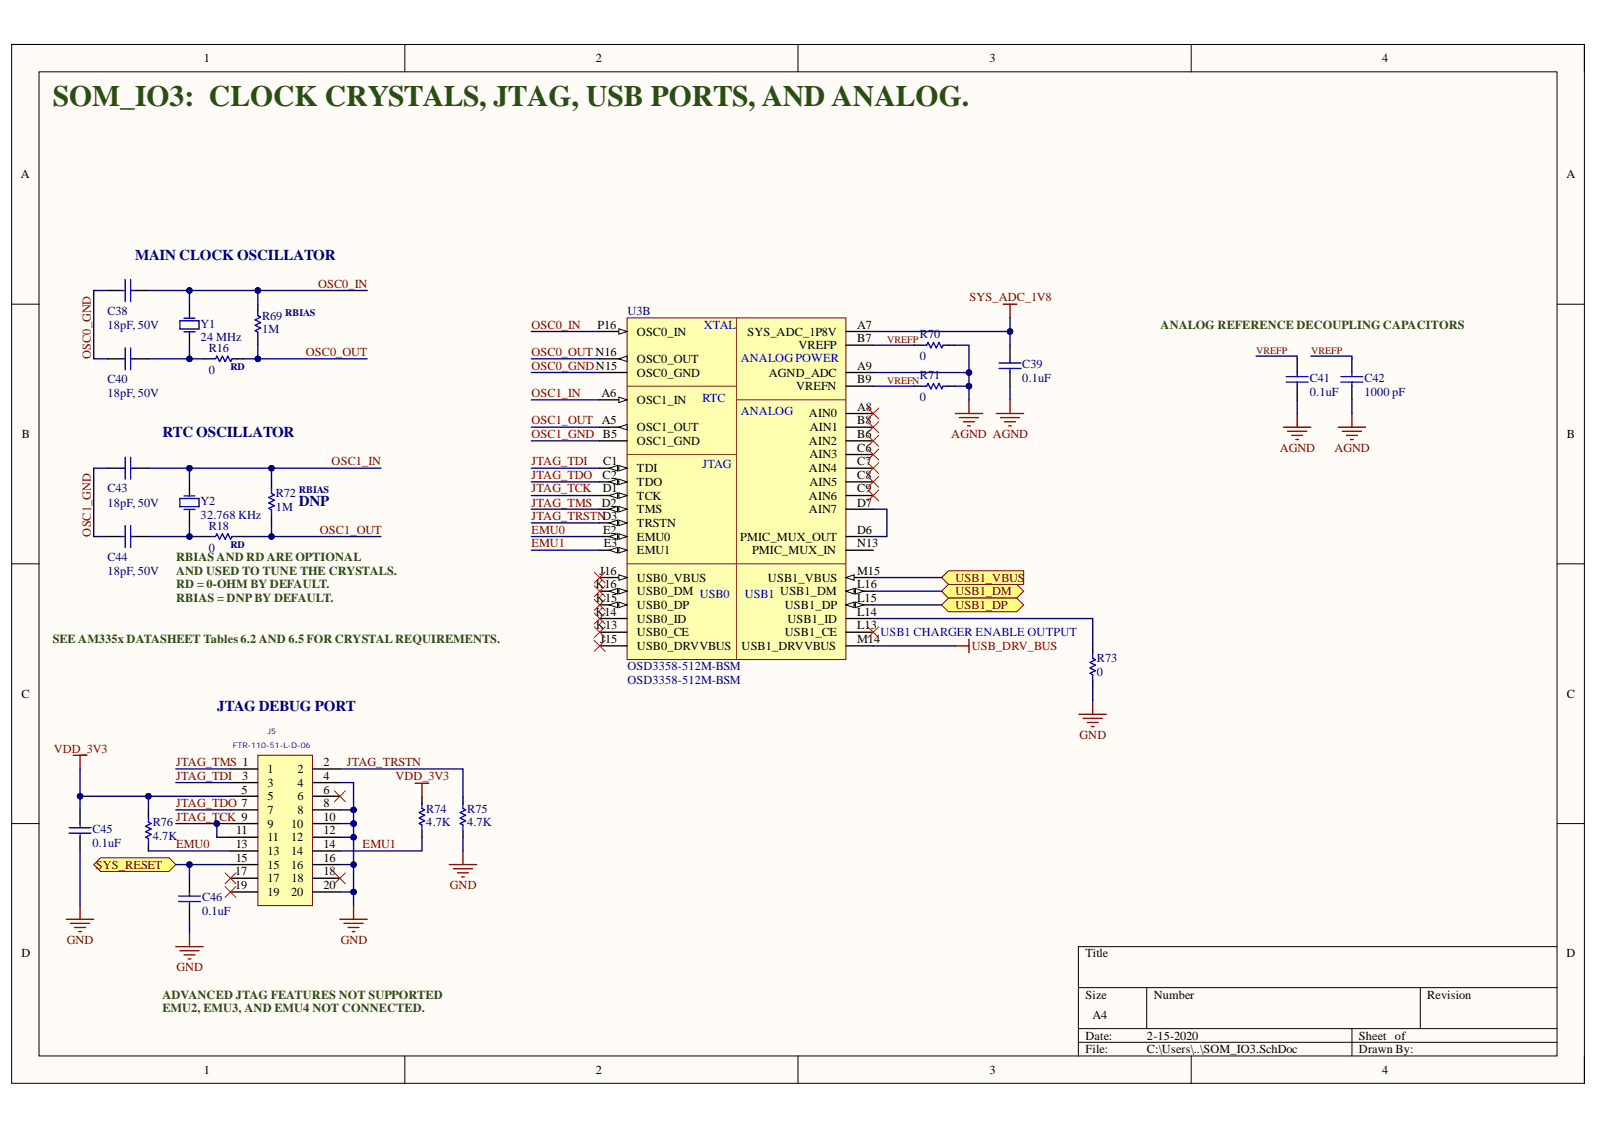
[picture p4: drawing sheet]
<svg xmlns="http://www.w3.org/2000/svg" width="297mm" height="210mm" viewBox="0 0 297 210" stroke-linecap="round" stroke-linejoin="round" font-family="sans-serif">
<defs><g id="words">
<text font-size="5.5" fill="#274e13" x="9.8" y="19.8">SOM_IO3: CLOCK CRYSTALS, JTAG, USB PORTS, AND ANALOG.</text>
<g font-size="2.8" fill="#000080">
<text x="25.1" y="48.3">MAIN CLOCK OSCILLATOR</text>
<text x="30.2" y="81.3">RTC OSCILLATOR</text>
<text x="55.6" y="94">DNP</text>
<text x="40.4" y="132.1">JTAG DEBUG PORT</text>
</g>
<g font-size="2.8" fill="#00f">
<text x="51.2" y="92.3">COR72</text>
<text x="203.6" y="123">COR73</text>
</g>
<g font-size="2.3">
<text x="37.9" y="11.6">1</text>
<text x="110.9" y="11.6">2</text>
<text x="184.1" y="11.6">3</text>
<text x="257.1" y="11.6">4</text>
<text x="3.9" y="33.1">A</text>
<text x="291.4" y="33.1">A</text>
<text x="111.1" y="61.1">P16</text>
<text x="118.5" y="62.4">OSC0_IN</text>
<text x="139" y="62.4">SYS_ADC_1P8V</text>
<text x="148.5" y="64.9">VREFP</text>
<text x="159.4" y="61.1">A7</text>
<text x="159.4" y="63.7">B7</text>
<text x="118.5" y="67.5">OSC0_OUT</text>
<text x="118.5" y="70">OSC0_GND</text>
<text x="143" y="70">AGND_ADC</text>
<text x="159.4" y="68.7">A9</text>
<text x="159.4" y="71.3">B9</text>
<text x="111.9" y="73.8">A6</text>
<text x="118.5" y="75.1">OSC1_IN</text>
<text x="148.1" y="72.5">VREFN</text>
<text x="150.5" y="77.6">AIN0</text>
<text x="159.4" y="76.3">A8</text>
<text x="4.1" y="81.4">B</text>
<text x="112" y="78.9">A5</text>
<text x="118.5" y="80.1">OSC1_OUT</text>
<text x="118.5" y="82.7">OSC1_GND</text>
<text x="150.5" y="82.7">AIN2</text>
<text x="150.6" y="80.1">AIN1</text>
<text x="159.4" y="78.9">B8</text>
<text x="159.4" y="81.4">B6</text>
<text x="159.4" y="84">C6</text>
<text x="291.4" y="81.4">B</text>
<text x="112" y="89">C2</text>
<text x="112.2" y="86.5">C1</text>
<text x="118.5" y="87.8">TDI</text>
<text x="150.5" y="87.8">AIN4</text>
<text x="150.5" y="85.2">AIN3</text>
<text x="159.4" y="86.5">C7</text>
<text x="159.4" y="89">C8</text>
<text x="112" y="94.2">D2</text>
<text x="112.1" y="91.6">D1</text>
<text x="118.5" y="90.3">TDO</text>
<text x="118.5" y="92.9">TCK</text>
<text x="118.5" y="95.4">TMS</text>
<text x="150.5" y="92.9">AIN6</text>
<text x="150.5" y="95.4">AIN7</text>
<text x="150.5" y="90.3">AIN5</text>
<text x="159.4" y="91.6">C9</text>
<text x="159.4" y="94.2">D7</text>
<text x="112.2" y="99.3">E2</text>
<text x="112.3" y="101.8">E3</text>
<text x="118.5" y="98">TRSTN</text>
<text x="118.5" y="100.5">EMU0</text>
<text x="137.7" y="100.5">PMIC_MUX_OUT</text>
<text x="159.4" y="99.3">D6</text>
<text x="159.4" y="101.8">N13</text>
<text x="111.5" y="106.9">J16</text>
<text x="118.5" y="103.1">EMU1</text>
<text x="139.9" y="103.1">PMIC_MUX_IN</text>
<text x="159.4" y="106.9">M15</text>
<text x="110.8" y="109.4">K16</text>
<text x="110.9" y="111.9">K15</text>
<text x="118.5" y="108.1">USB0_VBUS</text>
<text x="118.5" y="110.7">USB0_DM USB0</text>
<text x="118.5" y="113.2">USB0_DP</text>
<text x="142.8" y="108.1">USB1_VBUS</text>
<text x="146" y="113.2">USB1_DP</text>
<text x="159.4" y="109.4">L16</text>
<text x="159.4" y="111.9">L15</text>
<text x="110.8" y="114.5">K14</text>
<text x="110.9" y="117">K13</text>
<text x="111.6" y="119.5">J15</text>
<text x="118.5" y="115.7">USB0_ID</text>
<text x="118.5" y="118.3">USB0_CE</text>
<text x="146" y="118.3">USB1_CE</text>
<text x="146.5" y="115.7">USB1_ID</text>
<text x="159.4" y="114.5">L14</text>
<text x="159.4" y="117">L13</text>
<text x="159.4" y="119.5">M14</text>
<text x="118.5" y="120.8">USB0_DRVVBUS</text>
<text x="137.9" y="120.8">USB1_DRVVBUS</text>
<text x="4" y="129.7">C</text>
<text x="291.4" y="129.7">C</text>
<text x="49.8" y="143.7">1</text>
<text x="55.3" y="143.7">2</text>
<text x="60.2" y="142.5">2</text>
<text x="44.9" y="147.5">5</text>
<text x="45" y="145">3</text>
<text x="49.8" y="146.3">3</text>
<text x="49.8" y="148.8">5</text>
<text x="55.3" y="146.3">4</text>
<text x="55.3" y="148.8">6</text>
<text x="60.2" y="145">4</text>
<text x="60.2" y="147.5">6</text>
<text x="43.9" y="155.1">11</text>
<text x="49.8" y="151.3">7</text>
<text x="49.8" y="153.9">9</text>
<text x="54.2" y="153.9">10</text>
<text x="55.3" y="151.3">8</text>
<text x="60.2" y="150.1">8</text>
<text x="60.2" y="152.6">10</text>
<text x="60.2" y="155.1">12</text>
<text x="43.8" y="157.7">13</text>
<text x="43.8" y="160.2">15</text>
<text x="49.8" y="156.4">11</text>
<text x="49.8" y="158.9">13</text>
<text x="49.8" y="161.5">15</text>
<text x="54.2" y="156.4">12</text>
<text x="54.2" y="158.9">14</text>
<text x="54.2" y="161.5">16</text>
<text x="60.2" y="157.7">14</text>
<text x="60.2" y="160.2">16</text>
<text x="43.7" y="162.7">17</text>
<text x="43.7" y="165.3">19</text>
<text x="49.8" y="164">17</text>
<text x="49.8" y="166.6">19</text>
<text x="54.2" y="166.6">20</text>
<text x="54.2" y="164">18</text>
<text x="60.2" y="162.7">18</text>
<text x="60.2" y="165.3">20</text>
<text x="4" y="178">D</text>
<text x="201.9" y="178">Title</text>
<text x="291.4" y="178">D</text>
<text x="201.9" y="185.7">Size</text>
<text x="214.6" y="185.7">Number</text>
<text x="265.5" y="185.7">Revision</text>
<text x="203.2" y="189.5">A4</text>
<text x="201.9" y="193.3">Date:</text>
<text x="201.9" y="195.8">File:</text>
<text x="213.3" y="193.3">2-15-2020</text>
<text x="213.3" y="195.8">C:\Users\..\SOM_IO3.SchDoc</text>
<text x="252.8" y="193.3">Sheet of</text>
<text x="252.8" y="195.8">Drawn By:</text>
<text x="37.9" y="199.6">1</text>
<text x="110.9" y="199.6">2</text>
<text x="184.1" y="199.6">3</text>
<text x="257.1" y="199.6">4</text>
</g>
<g font-size="2.3" fill="#800000">
<text x="59.2" y="53.5">OSC0_IN</text>
<text x="180.3" y="56.1">SYS_ADC_1V8</text>
<text x="98.8" y="61.1">OSC0_IN</text>
<text x="16.9" y="66.7" transform="rotate(-90 16.9 66.7)">OSC0_GND</text>
<text x="56.9" y="66.2">OSC0_OUT</text>
<text x="98.8" y="66.2">OSC0_OUT N16</text>
<text x="98.8" y="68.7">OSC0_GNDN15</text>
<text x="98.8" y="73.8">OSC1_IN</text>
<text x="98.8" y="78.9">OSC1_OUT</text>
<text x="98.8" y="81.4">OSC1_GND B5</text>
<text x="176.9" y="81.4">AGND AGND</text>
<text x="238" y="84">AGND</text>
<text x="248.2" y="84">AGND</text>
<text x="61.7" y="86.5">OSC1_IN</text>
<text x="98.8" y="86.5">JTAG_TDI</text>
<text x="98.8" y="89">JTAG_TDO</text>
<text x="98.8" y="91.6">JTAG_TCK</text>
<text x="98.8" y="94.2">JTAG_TMS</text>
<text x="16.9" y="99.8" transform="rotate(-90 16.9 99.8)">OSC1_GND</text>
<text x="59.5" y="99.3">OSC1_OUT</text>
<text x="98.8" y="96.7">JTAG_TRSTND3</text>
<text x="98.8" y="101.8">EMU1</text>
<text x="98.8" y="99.3">EMU0</text>
<text x="177.7" y="110.7">USB1_DM</text>
<text x="177.7" y="113.2">USB1_DP</text>
<text x="177.7" y="108.1">USB1_VBUS</text>
<text x="180.8" y="120.8">USB_DRV_BUS</text>
<text x="200.8" y="137.4">GND</text>
<text x="10" y="139.9">VDD_3V3</text>
<text x="32.7" y="142.5">JTAG_TMS 1</text>
<text x="64.5" y="142.5">JTAG_TRSTN</text>
<text x="32.7" y="145">JTAG_TDI</text>
<text x="73.5" y="145.1">VDD_3V3</text>
<text x="32.7" y="150.1">JTAG_TDO 7</text>
<text x="32.7" y="152.6">JTAG_TCK 9</text>
<text x="17.9" y="161.5">SYS_RESET</text>
<text x="32.7" y="157.7">EMU0</text>
<text x="67.4" y="157.7">EMU1</text>
<text x="83.7" y="165.3">GND</text>
<text x="12.4" y="175.4">GND</text>
<text x="63.4" y="175.4">GND</text>
<text x="32.8" y="180.6">GND</text>
</g>
<g font-size="2.3" fill="#000080">
<text x="20" y="58.6">C38</text>
<text x="48.7" y="59.4">R69</text>
<text x="116.7" y="58.6">U3B</text>
<text x="20" y="61.1">18pF, 50V</text>
<text x="37.3" y="61">Y1</text>
<text x="37.3" y="63.5">24 MHz</text>
<text x="38.8" y="65.4">R16</text>
<text x="48.7" y="62">1M</text>
<text x="171.1" y="62.9">R70</text>
<text x="20" y="71.3">C40</text>
<text x="38.8" y="69.5">0</text>
<text x="171.1" y="70.5">R71</text>
<text x="171.1" y="67">0</text>
<text x="190.1" y="68.5">C39</text>
<text x="190.1" y="71">0.1uF</text>
<text x="243.6" y="71">C41</text>
<text x="253.8" y="71">C42</text>
<text x="20" y="73.8">18pF, 50V</text>
<text x="171.1" y="74.6">0</text>
<text x="243.6" y="73.6">0.1uF</text>
<text x="253.8" y="73.6">1000 pF</text>
<text x="20" y="91.6">C43</text>
<text x="20" y="94.2">18pF, 50V</text>
<text x="37.3" y="93.9">Y2</text>
<text x="51.3" y="92.5">R72</text>
<text x="51.3" y="95">1M</text>
<text x="37.3" y="96.5">32.768 KHz</text>
<text x="38.8" y="98.5">R18</text>
<text x="20" y="104.3">C44</text>
<text x="20" y="106.9">18pF, 50V</text>
<text x="38.8" y="102.6">0</text>
<text x="116.7" y="124.6">OSD3358-512M-BSM</text>
<text x="204" y="123.1">R73</text>
<text x="204" y="125.7">0</text>
<text x="116.7" y="127.2">OSD3358-512M-BSM</text>
<text x="17.2" y="154.9">C45</text>
<text x="28.4" y="153.6">R76</text>
<text x="79.3" y="151.1">R74</text>
<text x="79.3" y="153.6">4.7K</text>
<text x="86.9" y="151.1">R75</text>
<text x="86.9" y="153.6">4.7K</text>
<text x="17.2" y="157.4">0.1uF</text>
<text x="28.4" y="156.2">4.7K</text>
<text x="37.6" y="167.6">C46</text>
<text x="37.6" y="170.1">0.1uF</text>
</g>
<g font-size="2.3" fill="#00f">
<text x="130.9" y="61.1">XTAL</text>
<text x="137.8" y="67.2">ANALOGPOWER</text>
<text x="130.7" y="74.8">RTC</text>
<text x="137.8" y="77.1">ANALOG</text>
<text x="130.7" y="87">JTAG</text>
<text x="138.5" y="111.2">USB1 USB1_DM</text>
<text x="163.7" y="118.3">USB1 CHARGER ENABLE OUTPUT</text>
</g>
<g font-size="2.3" fill="#274e13">
<text x="215.9" y="61.1">ANALOG REFERENCE DECOUPLING CAPACITORS</text>
<text x="32.7" y="104.3">RBIAS AND RD ARE OPTIONAL</text>
<text x="32.7" y="106.9">AND USED TO TUNE THE CRYSTALS.</text>
<text x="32.7" y="109.4">RD = 0-OHM BY DEFAULT.</text>
<text x="32.7" y="111.9">RBIAS = DNPBY DEFAULT.</text>
<text x="9.8" y="119.5">SEE AM335x DATASHEET Tables 6.2 AND 6.5 FOR CRYSTALREQUIREMENTS.</text>
<text x="30.2" y="185.7">ADVANCED JTAG FEATURES NOT SUPPORTED</text>
<text x="30.2" y="188.2">EMU2, EMU3, AND EMU4 NOT CONNECTED.</text>
</g>
<g font-size="1.9" fill="#000080">
<text x="53.1" y="58.7">RBIAS</text>
<text x="42.9" y="68.8">RD</text>
<text x="55.6" y="91.7">RBIAS</text>
<text x="42.9" y="101.9">RD</text>
</g>
<g font-size="1.9" fill="#800000">
<text x="165" y="63.7">VREFP</text>
<text x="233.6" y="65.8">VREFP</text>
<text x="243.9" y="65.8">VREFP</text>
<text x="165" y="71.4">VREFN</text>
</g>
<g font-size="1.4" fill="#000080">
<text x="49.8" y="136.5">J5</text>
<text x="43.3" y="139.1">FTR-110-51-L-D-06</text>
</g>
</g></defs>
<path d="M2.2 8.3h292.5v193.1h-292.5z" fill-rule="evenodd" fill="#fffcf8"/>
<path d="M2.2 8.3h292.5v193.1h-292.5z" fill="none" stroke="#000" stroke-width=".19"/>
<path d="M7.3 13.4h282.3v182.9h-282.3z" fill-rule="evenodd" fill="#fffcf8"/>
<g fill="none" stroke="#000" stroke-width=".19">
<path d="M2.2 8.3h5.1M7.3 13.4h282.3v182.9h-282.3zM75.3 8.3v5M148.4 8.3v5M221.6 8.3v5.1M289.6 8.3h5.1v5.1M2.2 56.6h5.1M289.6 56.6h5.1M2.2 104.8h5.1M289.6 104.8h5.1M2.2 153.1h5.1M289.6 153.1h5.1"/>
<path d="M289.6 176h-89v20.3M75.3 196.3v5.1M148.4 196.3v5.1M200.6 183.6h89M200.6 191.2h89M200.6 193.8h89M213.3 183.6v7.6M221.6 196.3v5.1M251.5 191.2v5.1M264.2 183.6v7.6M294.7 196.3v5.1"/>
</g>
<path d="M116.6 59.1h40.7v63.5h-40.7z" fill-rule="evenodd" fill="#ffffb0"/>
<path d="M116.6 59.1h40.7v63.5h-40.7z" fill="none" stroke="#800000" stroke-width=".19"/>
<path d="M111.5 61.6h5.1" fill="none" stroke="#000" stroke-width=".25"/>
<path d="M115.1 61.1l1.5 .5-1.5 .5z" fill="#f8fcff"/>
<path d="M115.1 61.1l1.5 .5-1.5 .5z" fill="none" stroke="#000" stroke-width=".19"/>
<path d="M111.5 66.7h5.1" fill="none" stroke="#000" stroke-width=".25"/>
<path d="M115.1 66.7l1.5-.5v1z" fill="#f8fcff"/>
<path d="M115.1 66.7l1.5-.5v1z" fill="none" stroke="#000" stroke-width=".19"/>
<path d="M111.5 69.3h5.1M111.5 74.3h5.1M157.3 61.6h5.1" fill="none" stroke="#000" stroke-width=".25"/>
<path d="M115.1 73.8l1.5 .5-1.5 .5z" fill="#f8fcff"/>
<path d="M115.1 73.8l1.5 .5-1.5 .5z" fill="none" stroke="#000" stroke-width=".19"/>
<path d="M111.5 79.4h5.1" fill="none" stroke="#000" stroke-width=".25"/>
<path d="M115.1 79.4l1.5-.5v1z" fill="#f8fcff"/>
<path d="M115.1 79.4l1.5-.5v1z" fill="none" stroke="#000" stroke-width=".19"/>
<path d="M111.5 82h5.1M111.5 87h5.1" fill="none" stroke="#000" stroke-width=".25"/>
<path d="M116.6 71.8h20.4M116.6 84.5h20.4" fill="none" stroke="#7d3b00" stroke-width=".19"/>
<path d="M115.1 86.5l1.5 .5-1.5 .6z" fill="#f8fcff"/>
<path d="M115.1 86.5l1.5 .5-1.5 .6z" fill="none" stroke="#000" stroke-width=".19"/>
<path d="M113.3 87l1.6-.5v1.1z" fill="#f8fcff"/>
<path d="M113.3 87l1.6-.5v1.1z" fill="none" stroke="#000" stroke-width=".19"/>
<path d="M111.5 89.6h5.1" fill="none" stroke="#000" stroke-width=".25"/>
<path d="M115.1 89.1l1.5 .5-1.5 .5z" fill="#f8fcff"/>
<path d="M115.1 89.1l1.5 .5-1.5 .5z" fill="none" stroke="#000" stroke-width=".19"/>
<path d="M113.3 89.6l1.6-.5v1z" fill="#f8fcff"/>
<path d="M113.3 89.6l1.6-.5v1z" fill="none" stroke="#000" stroke-width=".19"/>
<path d="M111.5 92.1h5.1" fill="none" stroke="#000" stroke-width=".25"/>
<path d="M115.1 91.6l1.5 .5-1.5 .5z" fill="#f8fcff"/>
<path d="M115.1 91.6l1.5 .5-1.5 .5z" fill="none" stroke="#000" stroke-width=".19"/>
<path d="M113.3 92.1l1.6-.5v1z" fill="#f8fcff"/>
<path d="M113.3 92.1l1.6-.5v1z" fill="none" stroke="#000" stroke-width=".19"/>
<path d="M111.5 94.7h5.1" fill="none" stroke="#000" stroke-width=".25"/>
<path d="M115.1 94.2l1.5 .5-1.5 .5z" fill="#f8fcff"/>
<path d="M115.1 94.2l1.5 .5-1.5 .5z" fill="none" stroke="#000" stroke-width=".19"/>
<path d="M113.3 94.7l1.6-.5v1z" fill="#f8fcff"/>
<path d="M113.3 94.7l1.6-.5v1z" fill="none" stroke="#000" stroke-width=".19"/>
<path d="M111.5 97.2h5.1" fill="none" stroke="#000" stroke-width=".25"/>
<path d="M115.1 96.7l1.5 .5-1.5 .5z" fill="#f8fcff"/>
<path d="M115.1 96.7l1.5 .5-1.5 .5z" fill="none" stroke="#000" stroke-width=".19"/>
<path d="M113.3 97.2l1.6-.5v1z" fill="#f8fcff"/>
<path d="M113.3 97.2l1.6-.5v1z" fill="none" stroke="#000" stroke-width=".19"/>
<path d="M111.5 107.4h5.1" fill="none" stroke="#000" stroke-width=".25"/>
<path d="M115.1 106.9l1.5 .5-1.5 .5z" fill="#f8fcff"/>
<path d="M115.1 106.9l1.5 .5-1.5 .5z" fill="none" stroke="#000" stroke-width=".19"/>
<path d="M111.5 109.9h5.1" fill="none" stroke="#000" stroke-width=".25"/>
<path d="M115.1 109.4l1.5 .5-1.5 .5z" fill="#f8fcff"/>
<path d="M115.1 109.4l1.5 .5-1.5 .5z" fill="none" stroke="#000" stroke-width=".19"/>
<path d="M113.3 109.9l1.6-.5v1z" fill="#f8fcff"/>
<path d="M113.3 109.9l1.6-.5v1z" fill="none" stroke="#000" stroke-width=".19"/>
<path d="M111.5 112.5h5.1" fill="none" stroke="#000" stroke-width=".25"/>
<path d="M115.1 112l1.5 .5-1.5 .5z" fill="#f8fcff"/>
<path d="M115.1 112l1.5 .5-1.5 .5z" fill="none" stroke="#000" stroke-width=".19"/>
<path d="M113.3 112.5l1.6-.5v1z" fill="#f8fcff"/>
<path d="M113.3 112.5l1.6-.5v1z" fill="none" stroke="#000" stroke-width=".19"/>
<g fill="none" stroke="#000" stroke-width=".25">
<path d="M157.3 64.2h5.1M157.3 69.3h5.1M157.3 71.8h5.1M157.3 76.9h5.1M157.3 79.4h5.1M157.3 82h5.1M157.3 84.5h5.1M157.3 87h5.1M157.3 89.6h5.1M157.3 92.1h5.1M157.3 94.7h5.1M157.3 99.8h5.1"/>
<path d="M111.5 115h5.1M111.5 117.5h5.1M157.3 102.3h5.1M157.3 107.4h5.1M111.5 120.1h5.1"/>
</g>
<path d="M137 74.3h20.3" fill="none" stroke="#7d3b00" stroke-width=".19"/>
<path d="M157.3 107.4l1.6-.5v1z" fill="#f8fcff"/>
<path d="M157.3 107.4l1.6-.5v1z" fill="none" stroke="#000" stroke-width=".19"/>
<path d="M157.3 109.9h5.1" fill="none" stroke="#000" stroke-width=".25"/>
<path d="M157.3 109.9l1.6-.5v1z" fill="#f8fcff"/>
<path d="M157.3 109.9l1.6-.5v1z" fill="none" stroke="#000" stroke-width=".19"/>
<path d="M159.1 109.4l1.5 .5-1.5 .5z" fill="#f8fcff"/>
<path d="M159.1 109.4l1.5 .5-1.5 .5z" fill="none" stroke="#000" stroke-width=".19"/>
<path d="M157.3 112.5h5.1" fill="none" stroke="#000" stroke-width=".25"/>
<path d="M157.3 112.5l1.6-.5v1z" fill="#f8fcff"/>
<path d="M157.3 112.5l1.6-.5v1z" fill="none" stroke="#000" stroke-width=".19"/>
<path d="M159.1 112l1.5 .5-1.5 .5z" fill="#f8fcff"/>
<path d="M159.1 112l1.5 .5-1.5 .5z" fill="none" stroke="#000" stroke-width=".19"/>
<path d="M111.5 99.8h5.1M157.3 115h5.1M157.3 117.5h5.1M157.3 120.1h5.1" fill="none" stroke="#000" stroke-width=".25"/>
<path d="M137 59.1v63.5" fill="none" stroke="#7d3b00" stroke-width=".19"/>
<path d="M115.1 99.2l1.5 .6-1.5 .5z" fill="#f8fcff"/>
<path d="M115.1 99.2l1.5 .6-1.5 .5z" fill="none" stroke="#000" stroke-width=".19"/>
<path d="M113.3 99.8l1.6-.6v1.1z" fill="#f8fcff"/>
<path d="M113.3 99.8l1.6-.6v1.1z" fill="none" stroke="#000" stroke-width=".19"/>
<path d="M111.5 102.3h5.1" fill="none" stroke="#000" stroke-width=".25"/>
<path d="M115.1 101.8l1.5 .5-1.5 .5z" fill="#f8fcff"/>
<path d="M115.1 101.8l1.5 .5-1.5 .5z" fill="none" stroke="#000" stroke-width=".19"/>
<path d="M113.3 102.3l1.6-.5v1z" fill="#f8fcff"/>
<path d="M113.3 102.3l1.6-.5v1z" fill="none" stroke="#000" stroke-width=".19"/>
<path d="M116.6 104.8h40.7" fill="none" stroke="#7d3b00" stroke-width=".19"/>
<g fill="none" stroke="#000" stroke-width=".25">
<path d="M20 54h2.5M25.1 54h2.5M35.2 56.7v2.5M48 56.6v1.2M20 66.7h2.5M25.1 66.7h2.5M35.2 61.7v2.5M37.8 66.7h1.2M44 66.7h1.3M48 62.8v1.3M20 99.8h2.5M20 87h2.5"/>
<path d="M25.1 99.8h2.5M25.1 87h2.5M35.2 89.7v2.5M35.2 94.7v2.5M37.8 99.8h1.2M44 99.8h1.3M50.5 95.8v1.3"/>
</g>
<g fill="none" stroke="#00f" stroke-width=".25">
<path d="M22.5 54h.8M23.3 52v4M24.3 54h.8M24.3 52v4M33.5 59.6h3.5v1.6h-3.5zM34.2 59.2h2M48 57.7v1l.5 .3-1.1 .5 1.1 .5-1.1 .5 1.1 .5-1.1 .5 .6 .2v1.1M22.5 66.7h.8M23.3 64.7v4M24.3 66.7h.8M24.3 64.7v4M34.2 61.7h2.1"/>
<path d="M39.1 66.7h1l.2-.5 .6 1 .5-1 .5 1 .5-1 .5 1 .2-.5h1.1M22.5 99.8h.8M22.5 87h.8M23.3 85v4.1M23.3 97.7v4.1M24.3 99.8h.8M24.3 85v4.1M24.3 97.7v4.1M24.3 87h.8M33.5 92.7h3.5v1.5h-3.5zM34.2 94.7h2.1M34.2 92.2h2"/>
<path d="M39.1 99.8h1l.2-.6 .6 1.1 .5-1.1 .5 1.1 .5-1.1 .5 1.1 .2-.5h1.1M51 92l-1 .5 1 .5-1 .5 1 .5-1 .5 .5 .3v1"/>
</g>
<path d="M175.1 109.9l1.3-1.3h12.7l1.3 1.3-1.3 1.3h-12.7z" fill-rule="evenodd" fill="#ffff80"/>
<path d="M175.1 109.9l1.3-1.3h12.7l1.3 1.3-1.3 1.3h-12.7z" fill="none" stroke="#800000" stroke-width=".19"/>
<path d="M175.1 112.5l1.3-1.3h12.7l1.3 1.3-1.3 1.2h-12.7z" fill-rule="evenodd" fill="#ffff80"/>
<path d="M175.1 112.5l1.3-1.3h12.7l1.3 1.3-1.3 1.2h-12.7z" fill="none" stroke="#800000" stroke-width=".19"/>
<path d="M175.1 107.4l1.3-1.3h14v2.5h-14z" fill-rule="evenodd" fill="#ffff80"/>
<path d="M175.1 107.4l1.3-1.3h14v2.5h-14z" fill="none" stroke="#800000" stroke-width=".19"/>
<path d="M203.2 120.1v1.2M203.2 126.3v1.3" fill="none" stroke="#000" stroke-width=".25"/>
<path d="M203.7 123.7l-1 .5 1 .5-1 .5 .5 .2v1.1" fill="none" stroke="#00f" stroke-width=".25"/>
<path d="M200.7 132.8h5.1M201.5 133.6h3.5M202.2 134.3h2.1M203 135.1h.5M203.2 130.3v2.5" fill="none" stroke="#800000" stroke-width=".25"/>
<g fill="none" stroke="#f00" stroke-width=".19">
<path d="M161.4 75.9l2 2M161.4 78.4l2 2M163.4 75.9l-2 2M163.4 78.4l-2 2M161.4 80.9l2 2.1M161.4 83.5l2 2M161.4 86l2 2.1M161.4 88.6l2 2M161.4 91.1l2 2M163.4 80.9l-2 2.1M163.4 83.5l-2 2M163.4 86l-2 2.1"/>
<path d="M163.4 88.6l-2 2M163.4 91.1l-2 2M110.5 106.4l2.1 2M110.5 108.9l2.1 2M110.5 111.4l2.1 2.1M110.5 114l2.1 2M110.5 116.5l2.1 2.1M110.5 119.1l2.1 2M112.6 106.4l-2.1 2M112.6 108.9l-2.1 2M112.6 111.4l-2.1 2.1M112.6 114l-2.1 2"/>
<path d="M112.6 116.5l-2.1 2.1M112.6 119.1l-2.1 2M161.4 116.5l2 2.1M163.4 116.5l-2 2.1"/>
</g>
<path d="M48 140.4h10.1v28h-10.1z" fill-rule="evenodd" fill="#ffffb0"/>
<path d="M48 140.4h10.1v28h-10.1z" fill="none" stroke="#800000" stroke-width=".19"/>
<g fill="none" stroke="#000" stroke-width=".25">
<path d="M42.9 143h5.1M42.9 145.5h5.1M42.9 148h5.1M42.9 150.6h5.1M42.9 153.1h5.1M42.9 155.7h5.1M42.9 158.2h5.1M58.1 143h5.1M58.1 145.5h5.1M58.1 148h5.1M58.1 150.6h5.1M58.1 153.1h5.1"/>
<path d="M58.1 155.7h5.1M58.1 158.2h5.1M42.9 160.7h5.1M42.9 163.3h5.1M42.9 165.8h5.1M58.1 160.7h5.1M58.1 163.3h5.1M58.1 165.8h5.1"/>
</g>
<path d="M17.4 160.7l1.3-1.2h12.7l1.3 1.2-1.3 1.3h-12.7z" fill-rule="evenodd" fill="#ffff80"/>
<path d="M17.4 160.7l1.3-1.2h12.7l1.3 1.2-1.3 1.3h-12.7z" fill="none" stroke="#800000" stroke-width=".19"/>
<g fill="none" stroke="#800000" stroke-width=".25">
<path d="M186.6 56.6h2.5M187.9 56.6v2.5M177.7 76.9h5.1M178.4 77.6h3.6M179.2 78.4h2M180 79.2h.5M180.2 74.3v2.6M185.3 76.9h5.1M186.1 77.6h3.5M186.8 78.4h2.1M187.6 79.2h.5M187.9 74.3v2.6"/>
<path d="M238.7 79.4h5.1M241.3 76.9v2.5M248.9 79.4h5.1M251.5 76.9v2.5M239.5 80.2h3.6M240.3 80.9h2M241 81.7h.5M249.7 80.2h3.5M250.4 80.9h2.1M251.2 81.7h.5M180.2 118.8v2.6M177.7 120.1h2.5"/>
<path d="M13.6 140.4h2.6M14.9 140.4v2.6M77.2 145.6h2.6M78.5 145.6v2.6M86.1 158.2v2.5M12.3 170.9h5.1M13.1 171.7h3.6M13.9 172.4h2M14.6 173.2h.5M14.9 168.4v2.5M32.7 176h5.1M33.5 176.8h3.5"/>
<path d="M34.2 177.5h2.1M35 178.3h.5M35.2 173.5v2.5M63.2 170.9h5.1M64 171.7h3.5M64.7 172.4h2.1M65.5 173.2h.5M65.8 168.4v2.5M83.6 160.7h5.1M84.3 161.5h3.6M85.1 162.3h2M85.9 163h.5"/>
</g>
<g fill="none" stroke="#000" stroke-width=".25">
<path d="M170 71.8h1.3M170 64.2h1.3M176.3 71.8h1.3M176.3 64.2h1.3M187.9 64.2v2.5M187.9 69.3v2.5M241.3 66.7v2.6M241.3 71.8v2.5M251.5 66.7v2.6M251.5 71.8v2.5M14.9 150.6v2.5M14.9 155.7v2.5"/>
<path d="M27.6 150.7v1.3M27.6 157v1.2M78.5 148.2v1.2M78.5 154.4v1.3M86.1 148.2v1.2M86.1 154.4v1.3M35.2 163.3v2.5M35.2 168.4v2.5"/>
</g>
<g fill="none" stroke="#00f" stroke-width=".25">
<path d="M171.3 71.8h1.1l.2-.5 .5 1 .5-1 .5 1 .5-1 .6 1 .2-.5h1M171.3 64.2h1.1l.2-.5 .5 1 .5-1 .5 1 .5-1 .6 1 .2-.5h1M185.8 67.5h4.1M185.8 68.5h4.1M187.9 66.7v.8M187.9 68.5v.8M239.2 70h4.1M239.2 71h4.1M241.3 69.3v.7M241.3 71v.8M249.4 70h4.1M249.4 71h4.1"/>
<path d="M251.5 69.3v.7M251.5 71v.8M12.9 153.9h4M12.9 154.9h4M14.9 153.1v.8M14.9 154.9v.8M27.6 151.8v1l.5 .3-1 .5 1 .5-1 .5 1 .5-1 .5 .5 .3v1M78.5 149.3v1l.5 .3-1 .5 1 .5-1 .5 1 .5-1 .5 .5 .3v1M86.1 149.3v1l.5 .3-1 .5 1 .5-1 .5 1 .5-1 .5 .5 .3v1M33.2 166.6h4.1M33.2 167.6h4.1M35.2 165.8v.8"/>
<path d="M35.2 167.6v.8"/>
</g>
<path d="M62.2 147l2 2.1M64.2 147l-2 2.1M41.9 162.3l2 2M41.9 164.8l2 2M43.9 162.3l-2 2M43.9 164.8l-2 2M62.2 162.3l2 2M64.2 162.3l-2 2" fill="none" stroke="#f00" stroke-width=".19"/>
<path d="M27.6 54h7.6v2.7" fill="none" stroke="#000080" stroke-width=".25"/>
<circle cx="35.2" cy="54" r=".51" fill="#000080"/>
<circle cx="35.2" cy="54" r=".51" fill="none" stroke="#000080" stroke-width=".19"/>
<path d="M35.2 64.2v2.5h-7.6" fill="none" stroke="#000080" stroke-width=".25"/>
<circle cx="35.2" cy="66.7" r=".51" fill="#000080"/>
<circle cx="35.2" cy="66.7" r=".51" fill="none" stroke="#000080" stroke-width=".19"/>
<path d="M35.2 66.7h2.6" fill="none" stroke="#000080" stroke-width=".25"/>
<circle cx="35.2" cy="66.7" r=".51" fill="#000080"/>
<circle cx="35.2" cy="66.7" r=".51" fill="none" stroke="#000080" stroke-width=".19"/>
<path d="M20 54h-2.6v12.7h2.6M27.6 87h7.6v2.7" fill="none" stroke="#000080" stroke-width=".25"/>
<circle cx="35.2" cy="87" r=".51" fill="#000080"/>
<circle cx="35.2" cy="87" r=".51" fill="none" stroke="#000080" stroke-width=".19"/>
<path d="M35.2 97.2v2.6h-7.6" fill="none" stroke="#000080" stroke-width=".25"/>
<circle cx="35.2" cy="99.8" r=".51" fill="#000080"/>
<circle cx="35.2" cy="99.8" r=".51" fill="none" stroke="#000080" stroke-width=".19"/>
<path d="M20 87h-2.6v12.8h2.6M35.2 99.8h2.6" fill="none" stroke="#000080" stroke-width=".25"/>
<circle cx="35.2" cy="99.8" r=".51" fill="#000080"/>
<circle cx="35.2" cy="99.8" r=".51" fill="none" stroke="#000080" stroke-width=".19"/>
<path d="M45.3 66.7h23" fill="none" stroke="#000080" stroke-width=".25"/>
<circle cx="48" cy="66.7" r=".51" fill="#000080"/>
<circle cx="48" cy="66.7" r=".51" fill="none" stroke="#000080" stroke-width=".19"/>
<path d="M35.2 54h33.1M98.8 66.7h12.7M98.8 79.4h12.7" fill="none" stroke="#000080" stroke-width=".25"/>
<circle cx="48" cy="54" r=".51" fill="#000080"/>
<circle cx="48" cy="54" r=".51" fill="none" stroke="#000080" stroke-width=".19"/>
<circle cx="35.2" cy="54" r=".51" fill="#000080"/>
<circle cx="35.2" cy="54" r=".51" fill="none" stroke="#000080" stroke-width=".19"/>
<path d="M98.8 61.6h12.7M98.8 74.3h12.7M35.2 87h35.6" fill="none" stroke="#000080" stroke-width=".25"/>
<circle cx="50.5" cy="87" r=".51" fill="#000080"/>
<circle cx="50.5" cy="87" r=".51" fill="none" stroke="#000080" stroke-width=".19"/>
<circle cx="35.2" cy="87" r=".51" fill="#000080"/>
<circle cx="35.2" cy="87" r=".51" fill="none" stroke="#000080" stroke-width=".19"/>
<path d="M48 54v2.6M98.8 69.3h12.7M98.8 82h12.7" fill="none" stroke="#000080" stroke-width=".25"/>
<circle cx="48" cy="54" r=".51" fill="#000080"/>
<circle cx="48" cy="54" r=".51" fill="none" stroke="#000080" stroke-width=".19"/>
<path d="M48 64.1v2.6" fill="none" stroke="#000080" stroke-width=".25"/>
<circle cx="48" cy="66.7" r=".51" fill="#000080"/>
<circle cx="48" cy="66.7" r=".51" fill="none" stroke="#000080" stroke-width=".19"/>
<path d="M50.5 87v2.6" fill="none" stroke="#000080" stroke-width=".25"/>
<circle cx="50.5" cy="87" r=".51" fill="#000080"/>
<circle cx="50.5" cy="87" r=".51" fill="none" stroke="#000080" stroke-width=".19"/>
<path d="M50.5 97.1v2.7" fill="none" stroke="#000080" stroke-width=".25"/>
<circle cx="50.5" cy="99.8" r=".51" fill="#000080"/>
<circle cx="50.5" cy="99.8" r=".51" fill="none" stroke="#000080" stroke-width=".19"/>
<path d="M45.3 99.8h25.5" fill="none" stroke="#000080" stroke-width=".25"/>
<circle cx="50.5" cy="99.8" r=".51" fill="#000080"/>
<circle cx="50.5" cy="99.8" r=".51" fill="none" stroke="#000080" stroke-width=".19"/>
<g fill="none" stroke="#000080" stroke-width=".25">
<path d="M98.8 87h12.7M98.8 89.6h12.7M98.8 92.1h12.7M98.8 94.7h12.7M98.8 97.2h12.7M98.8 99.8h12.7M98.8 102.3h12.7M162.4 115h40.8v5.1M162.4 109.9h12.7M162.4 112.5h12.7M162.4 107.4h12.7M203.2 127.6v2.7"/>
<path d="M32.7 153.1h10.2"/>
</g>
<circle cx="40.3" cy="153.1" r=".51" fill="#000080"/>
<circle cx="40.3" cy="153.1" r=".51" fill="none" stroke="#000080" stroke-width=".19"/>
<path d="M32.7 150.6h10.2M32.7 145.5h10.2M32.7 143h10.2M40.3 153.1v2.6h2.6" fill="none" stroke="#000080" stroke-width=".25"/>
<circle cx="40.3" cy="153.1" r=".51" fill="#000080"/>
<circle cx="40.3" cy="153.1" r=".51" fill="none" stroke="#000080" stroke-width=".19"/>
<path d="M14.9 143v5h28M14.9 158.2v10.2" fill="none" stroke="#000080" stroke-width=".25"/>
<circle cx="14.9" cy="148" r=".51" fill="#000080"/>
<circle cx="14.9" cy="148" r=".51" fill="none" stroke="#000080" stroke-width=".19"/>
<circle cx="27.6" cy="148" r=".51" fill="#000080"/>
<circle cx="27.6" cy="148" r=".51" fill="none" stroke="#000080" stroke-width=".19"/>
<path d="M14.9 148v2.6" fill="none" stroke="#000080" stroke-width=".25"/>
<circle cx="14.9" cy="148" r=".51" fill="#000080"/>
<circle cx="14.9" cy="148" r=".51" fill="none" stroke="#000080" stroke-width=".19"/>
<path d="M32.7 160.7h2.5v2.6M35.2 170.9v2.6" fill="none" stroke="#000080" stroke-width=".25"/>
<circle cx="35.2" cy="160.7" r=".51" fill="#000080"/>
<circle cx="35.2" cy="160.7" r=".51" fill="none" stroke="#000080" stroke-width=".19"/>
<path d="M35.2 160.7h7.7" fill="none" stroke="#000080" stroke-width=".25"/>
<circle cx="35.2" cy="160.7" r=".51" fill="#000080"/>
<circle cx="35.2" cy="160.7" r=".51" fill="none" stroke="#000080" stroke-width=".19"/>
<path d="M63.2 150.6h2.6" fill="none" stroke="#000080" stroke-width=".25"/>
<circle cx="65.8" cy="150.6" r=".51" fill="#000080"/>
<circle cx="65.8" cy="150.6" r=".51" fill="none" stroke="#000080" stroke-width=".19"/>
<path d="M63.2 153.1h2.6" fill="none" stroke="#000080" stroke-width=".25"/>
<circle cx="65.8" cy="153.1" r=".51" fill="#000080"/>
<circle cx="65.8" cy="153.1" r=".51" fill="none" stroke="#000080" stroke-width=".19"/>
<path d="M63.2 145.5h2.6v7.6" fill="none" stroke="#000080" stroke-width=".25"/>
<circle cx="65.8" cy="153.1" r=".51" fill="#000080"/>
<circle cx="65.8" cy="153.1" r=".51" fill="none" stroke="#000080" stroke-width=".19"/>
<circle cx="65.8" cy="150.6" r=".51" fill="#000080"/>
<circle cx="65.8" cy="150.6" r=".51" fill="none" stroke="#000080" stroke-width=".19"/>
<path d="M65.8 155.7v12.7" fill="none" stroke="#000080" stroke-width=".25"/>
<circle cx="65.8" cy="165.8" r=".51" fill="#000080"/>
<circle cx="65.8" cy="165.8" r=".51" fill="none" stroke="#000080" stroke-width=".19"/>
<circle cx="65.8" cy="160.7" r=".51" fill="#000080"/>
<circle cx="65.8" cy="160.7" r=".51" fill="none" stroke="#000080" stroke-width=".19"/>
<circle cx="65.8" cy="155.7" r=".51" fill="#000080"/>
<circle cx="65.8" cy="155.7" r=".51" fill="none" stroke="#000080" stroke-width=".19"/>
<path d="M65.8 153.1v2.6h-2.6" fill="none" stroke="#000080" stroke-width=".25"/>
<circle cx="65.8" cy="155.7" r=".51" fill="#000080"/>
<circle cx="65.8" cy="155.7" r=".51" fill="none" stroke="#000080" stroke-width=".19"/>
<circle cx="65.8" cy="153.1" r=".51" fill="#000080"/>
<circle cx="65.8" cy="153.1" r=".51" fill="none" stroke="#000080" stroke-width=".19"/>
<path d="M63.2 160.7h2.6" fill="none" stroke="#000080" stroke-width=".25"/>
<circle cx="65.8" cy="160.7" r=".51" fill="#000080"/>
<circle cx="65.8" cy="160.7" r=".51" fill="none" stroke="#000080" stroke-width=".19"/>
<path d="M63.2 165.8h2.6" fill="none" stroke="#000080" stroke-width=".25"/>
<circle cx="65.8" cy="165.8" r=".51" fill="#000080"/>
<circle cx="65.8" cy="165.8" r=".51" fill="none" stroke="#000080" stroke-width=".19"/>
<path d="M27.6 158.2h15.3M27.6 148v2.7M63.2 143h22.9v5.2M78.5 155.7v2.5h-15.3M86.1 155.7v2.5" fill="none" stroke="#000080" stroke-width=".25"/>
<circle cx="27.6" cy="148" r=".51" fill="#000080"/>
<circle cx="27.6" cy="148" r=".51" fill="none" stroke="#000080" stroke-width=".19"/>
<path d="M187.9 59.1v2.5h-25.5M162.4 64.2h7.6" fill="none" stroke="#000080" stroke-width=".25"/>
<circle cx="187.9" cy="61.6" r=".51" fill="#000080"/>
<circle cx="187.9" cy="61.6" r=".51" fill="none" stroke="#000080" stroke-width=".19"/>
<path d="M187.9 61.6v2.6" fill="none" stroke="#000080" stroke-width=".25"/>
<circle cx="187.9" cy="61.6" r=".51" fill="#000080"/>
<circle cx="187.9" cy="61.6" r=".51" fill="none" stroke="#000080" stroke-width=".19"/>
<path d="M162.4 69.3h17.8M187.9 71.8v2.5M162.4 94.7h2.6v5.1h-2.6" fill="none" stroke="#000080" stroke-width=".25"/>
<circle cx="180.2" cy="69.3" r=".51" fill="#000080"/>
<circle cx="180.2" cy="69.3" r=".51" fill="none" stroke="#000080" stroke-width=".19"/>
<path d="M177.6 64.2h2.6v10.1" fill="none" stroke="#000080" stroke-width=".25"/>
<circle cx="180.2" cy="69.3" r=".51" fill="#000080"/>
<circle cx="180.2" cy="69.3" r=".51" fill="none" stroke="#000080" stroke-width=".19"/>
<circle cx="180.2" cy="71.8" r=".51" fill="#000080"/>
<circle cx="180.2" cy="71.8" r=".51" fill="none" stroke="#000080" stroke-width=".19"/>
<path d="M162.4 71.8h7.6M177.6 71.8h2.6" fill="none" stroke="#000080" stroke-width=".25"/>
<circle cx="180.2" cy="71.8" r=".51" fill="#000080"/>
<circle cx="180.2" cy="71.8" r=".51" fill="none" stroke="#000080" stroke-width=".19"/>
<path d="M233.6 66.2h7.7v.5M241.3 74.3v2.6M243.8 66.2h7.7v.5M251.5 74.3v2.6M162.4 120.1h15.3" fill="none" stroke="#000080" stroke-width=".25"/>
<use href="#words"/>
</svg>
